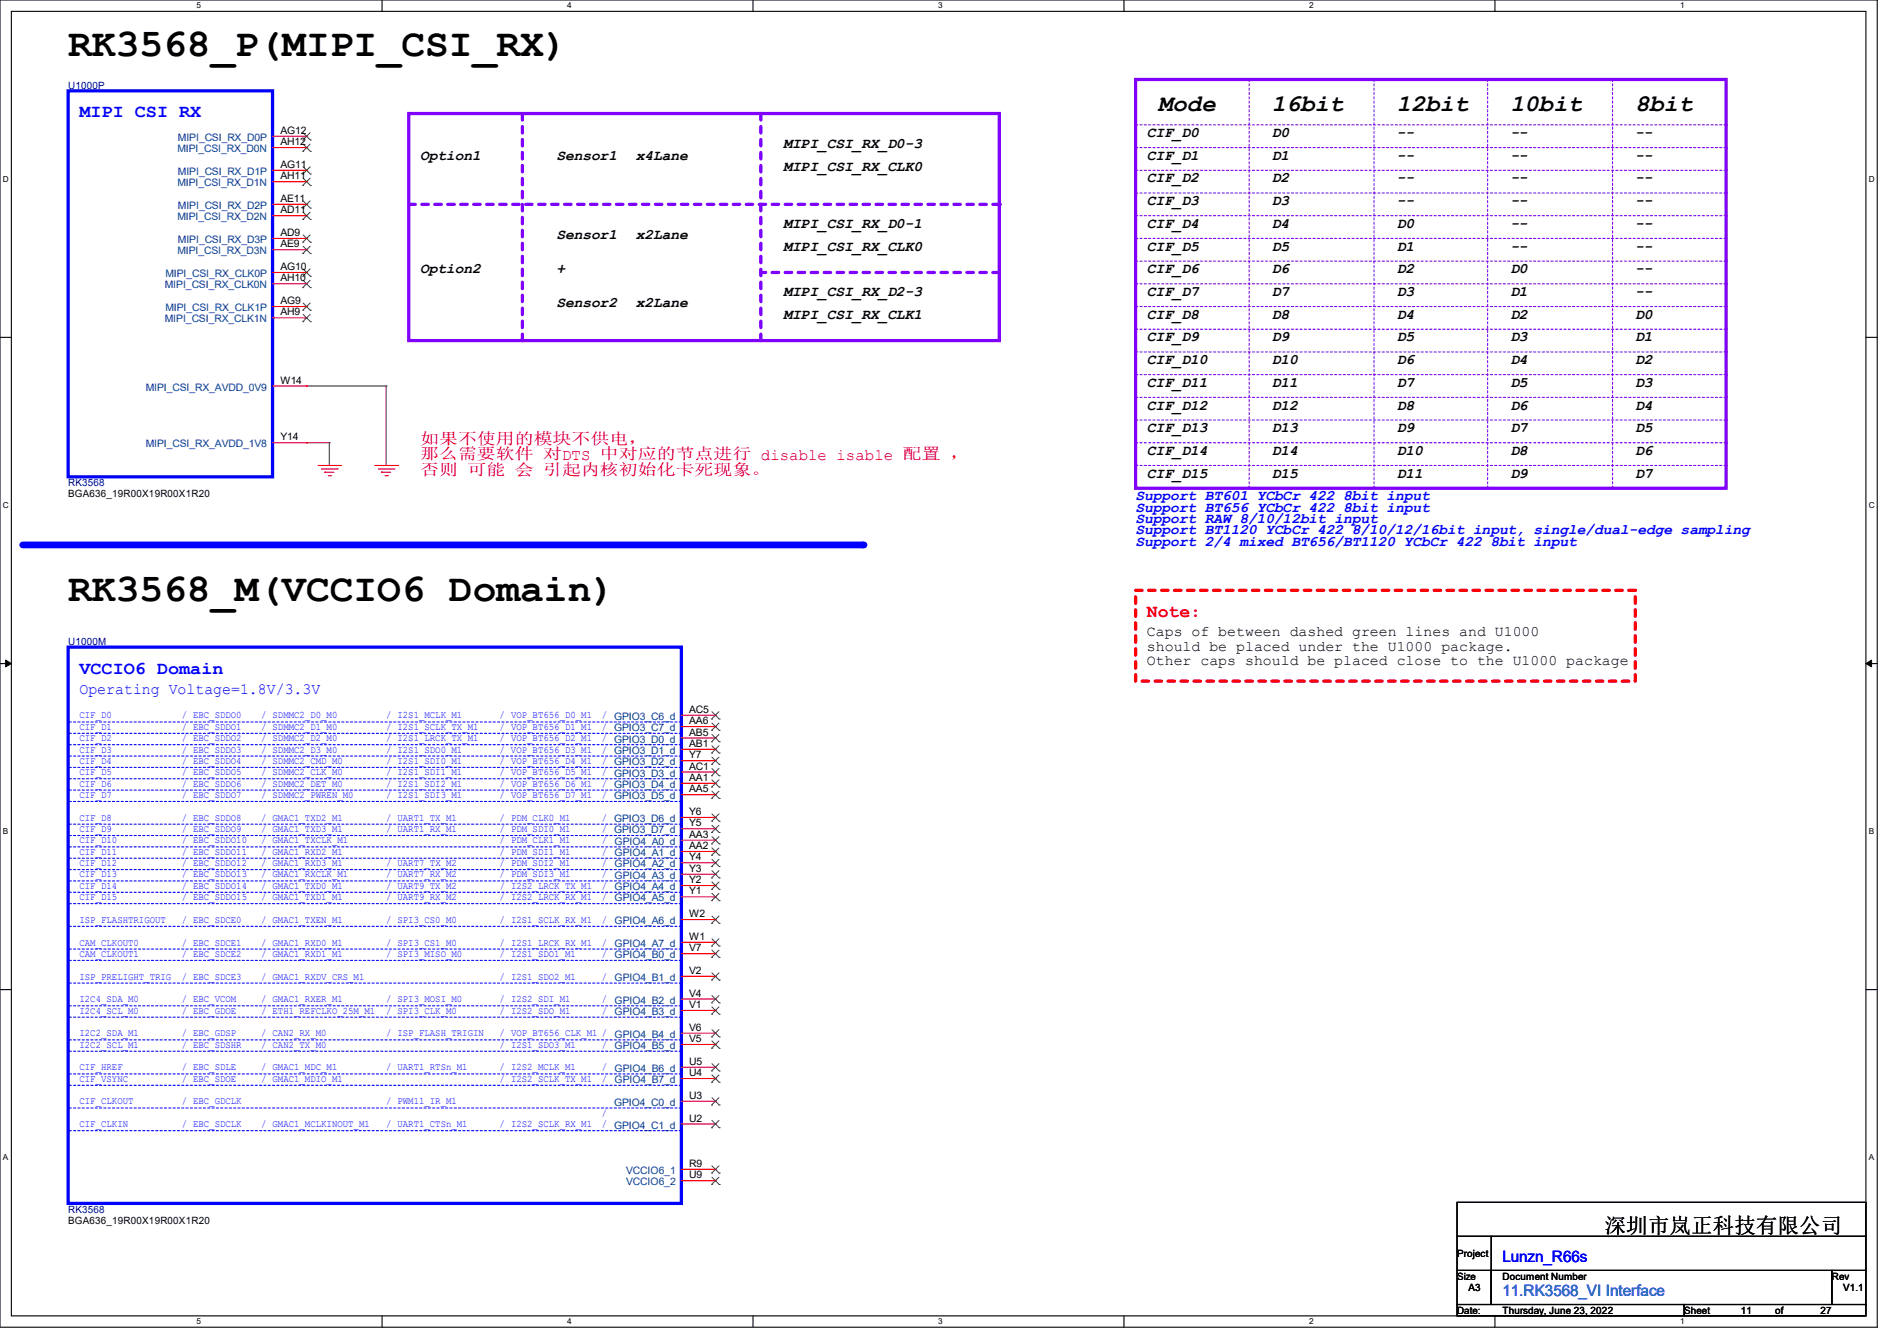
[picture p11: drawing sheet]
<svg xmlns="http://www.w3.org/2000/svg" width="297mm" height="210mm" viewBox="0 0 297 210" stroke-linecap="round" stroke-linejoin="round" font-family="sans-serif">
<defs><g id="words">
<g font-size="6.2">
<text x="10.7" y="8.8">RK3568_P(MIPI_CSI_RX)</text>
<text x="10.7" y="94.1">RK3568_M(VCCIO6 Domain)</text>
</g>
<g font-size="3.7">
<text x="181.4" y="17.4">Mode</text>
<text x="199.1" y="17.4">16bit</text>
<text x="218.7" y="17.4">12bit</text>
<text x="236.5" y="17.4">10bit</text>
<text x="256" y="17.4">8bit</text>
</g>
<text font-size="3.3" x="251.2" y="193.1">深圳市岚正科技有限公司</text>
<g font-size="2.8" fill="#00f">
<text x="12.4" y="18.4">MIPI CSI RX</text>
<text x="12.4" y="105.5">VCCIO6 Domain</text>
</g>
<text font-size="2.8" fill="#f00" x="179.6" y="96.6">Note:</text>
<g font-size="2.5" fill="#f00">
<text x="65.8" y="69.5">如果不使用的模块不供电，</text>
<text x="65.8" y="72">那么需要软件 对DTS 中对应的节点进行 disable isable 配置 ，</text>
<text x="65.8" y="74.4">否则 可能 会 引起内核初始化卡死现象。</text>
</g>
<g font-size="2.5" fill="#00f">
<text x="12.4" y="108.6">Operating Voltage=1.8V/3.3V</text>
<text x="235.2" y="197.7">Lunzn_R66s</text>
</g>
<text font-size="2.5" fill="#0080ff" x="235.2" y="203">11.RK3568_VI Interface</text>
<g font-size="2.3">
<text x="122.7" y="23.2">MIPI_CSI_RX_D0-3</text>
<text x="179.6" y="21.5">CIF_D0</text>
<text x="199.1" y="21.5">D0</text>
<text x="218.7" y="21.5">--</text>
<text x="236.5" y="21.5">--</text>
<text x="256" y="21.5">--</text>
<text x="65.8" y="25">Option1</text>
<text x="87.1" y="25">Sensor1</text>
<text x="99.6" y="25">x4Lane</text>
<text x="122.7" y="26.8">MIPI_CSI_RX_CLK0</text>
<text x="179.6" y="25">CIF_D1</text>
<text x="179.6" y="28.6">CIF_D2</text>
<text x="199.1" y="25">D1</text>
<text x="199.1" y="28.6">D2</text>
<text x="218.7" y="28.6">--</text>
<text x="218.7" y="25">--</text>
<text x="236.5" y="25">--</text>
<text x="236.5" y="28.6">--</text>
<text x="256" y="28.6">--</text>
<text x="256" y="25">--</text>
<text x="122.7" y="35.7">MIPI_CSI_RX_D0-1</text>
<text x="179.6" y="32.1">CIF_D3</text>
<text x="179.6" y="35.7">CIF_D4</text>
<text x="199.1" y="32.1">D3</text>
<text x="199.1" y="35.7">D4</text>
<text x="218.7" y="35.7">D0</text>
<text x="218.7" y="32.1">--</text>
<text x="236.5" y="32.1">--</text>
<text x="236.5" y="35.7">--</text>
<text x="256" y="35.7">--</text>
<text x="256" y="32.1">--</text>
<text x="87.1" y="37.5">Sensor1</text>
<text x="99.6" y="37.5">x2Lane</text>
<text x="122.7" y="39.2">MIPI_CSI_RX_CLK0</text>
<text x="179.6" y="39.2">CIF_D5</text>
<text x="199.1" y="39.2">D5</text>
<text x="218.7" y="39.2">D1</text>
<text x="236.5" y="39.2">--</text>
<text x="256" y="39.2">--</text>
<text x="65.8" y="42.8">Option2</text>
<text x="87.1" y="42.8">+</text>
<text x="122.7" y="46.4">MIPI_CSI_RX_D2-3</text>
<text x="179.6" y="42.8">CIF_D6</text>
<text x="179.6" y="46.4">CIF_D7</text>
<text x="199.1" y="42.8">D6</text>
<text x="199.1" y="46.4">D7</text>
<text x="218.7" y="42.8">D2</text>
<text x="218.7" y="46.4">D3</text>
<text x="236.5" y="42.8">D0</text>
<text x="236.5" y="46.4">D1</text>
<text x="256" y="42.8">--</text>
<text x="256" y="46.4">--</text>
<text x="87.1" y="48.1">Sensor2</text>
<text x="99.6" y="48.1">x2Lane</text>
<text x="122.7" y="49.9">MIPI_CSI_RX_CLK1</text>
<text x="179.6" y="49.9">CIF_D8</text>
<text x="179.6" y="53.5">CIF_D9</text>
<text x="199.1" y="49.9">D8</text>
<text x="199.1" y="53.5">D9</text>
<text x="218.7" y="49.9">D4</text>
<text x="218.7" y="53.5">D5</text>
<text x="236.5" y="49.9">D2</text>
<text x="236.5" y="53.5">D3</text>
<text x="256" y="49.9">D0</text>
<text x="256" y="53.5">D1</text>
<text x="179.6" y="57">CIF_D10</text>
<text x="199.1" y="57">D10</text>
<text x="218.7" y="57">D6</text>
<text x="236.5" y="57">D4</text>
<text x="256" y="57">D2</text>
<text x="179.6" y="60.6">CIF_D11</text>
<text x="179.6" y="64.1">CIF_D12</text>
<text x="199.1" y="60.6">D11</text>
<text x="199.1" y="64.1">D12</text>
<text x="218.7" y="60.6">D7</text>
<text x="218.7" y="64.1">D8</text>
<text x="236.5" y="60.6">D5</text>
<text x="236.5" y="64.1">D6</text>
<text x="256" y="60.6">D3</text>
<text x="256" y="64.1">D4</text>
<text x="179.6" y="67.7">CIF_D13</text>
<text x="179.6" y="71.2">CIF_D14</text>
<text x="199.1" y="67.7">D13</text>
<text x="199.1" y="71.2">D14</text>
<text x="218.7" y="67.7">D9</text>
<text x="218.7" y="71.2">D10</text>
<text x="236.5" y="67.7">D7</text>
<text x="236.5" y="71.2">D8</text>
<text x="256" y="67.7">D5</text>
<text x="256" y="71.2">D6</text>
<text x="179.6" y="74.8">CIF_D15</text>
<text x="199.1" y="74.8">D15</text>
<text x="218.7" y="74.8">D11</text>
<text x="236.5" y="74.8">D9</text>
<text x="256" y="74.8">D7</text>
<text x="179.6" y="99.7">Caps of between dashed green lines and U1000</text>
<text x="179.6" y="101.9">should be placed under the U1000 package.</text>
<text x="179.6" y="104.2">Other caps should be placed close to the U1000 package</text>
</g>
<g font-size="2.3" fill="#00f">
<text x="177.8" y="78.4">Support BT601 YCbCr 422 8bit input</text>
<text x="177.8" y="80.1">Support BT656 YCbCr 422 8bit input</text>
<text x="177.8" y="83.7">Support BT1120 YCbCr 422 8/10/12/16bit input, single/dual-edge sampling</text>
<text x="177.8" y="81.9">Support RAW 8/10/12bit input</text>
<text x="177.8" y="85.5">Support 2/4 mixed BT656/BT1120 YCbCr 422 8bit input</text>
</g>
<g font-size="1.6" fill="#000080">
<text x="10.7" y="13.9">U1000P</text>
<text x="10.7" y="76.1">RK3568</text>
<text x="10.7" y="101">U1000M</text>
<text x="10.7" y="189.9">RK3568</text>
</g>
<g font-size="1.6" fill="#004080">
<text x="27.8" y="23.8">MIPI_CSI_RX_D0N</text>
<text x="27.9" y="22.1">MIPI_CSI_RX_D0P</text>
<text x="27.8" y="29.2">MIPI_CSI_RX_D1N</text>
<text x="27.9" y="27.4">MIPI_CSI_RX_D1P</text>
<text x="27.8" y="34.5">MIPI_CSI_RX_D2N</text>
<text x="27.9" y="32.7">MIPI_CSI_RX_D2P</text>
<text x="27.8" y="39.8">MIPI_CSI_RX_D3N</text>
<text x="27.9" y="38.1">MIPI_CSI_RX_D3P</text>
<text x="25.8" y="45.2">MIPI_CSI_RX_CLK0N</text>
<text x="25.9" y="43.4">MIPI_CSI_RX_CLK0P</text>
<text x="25.8" y="50.5">MIPI_CSI_RX_CLK1N</text>
<text x="25.9" y="48.7">MIPI_CSI_RX_CLK1P</text>
<text x="22.8" y="61.2">MIPI_CSI_RX_AVDD_0V9</text>
<text x="22.8" y="70.1">MIPI_CSI_RX_AVDD_1V8</text>
<text x="96.2" y="132.3">GPIO4_A0_d</text>
<text x="96.2" y="134.1">GPIO4_A1_d</text>
<text x="96.2" y="135.8">GPIO4_A2_d</text>
<text x="96.2" y="137.6">GPIO4_A3_d</text>
<text x="96.2" y="139.4">GPIO4_A4_d</text>
<text x="96.2" y="141.2">GPIO4_A5_d</text>
<text x="96.2" y="144.7">GPIO4_A6_d</text>
<text x="96.2" y="148.3">GPIO4_A7_d</text>
<text x="96.2" y="150.1">GPIO4_B0_d</text>
<text x="96.2" y="153.6">GPIO4_B1_d</text>
<text x="96.2" y="157.2">GPIO4_B2_d</text>
<text x="96.2" y="159">GPIO4_B3_d</text>
<text x="96.2" y="162.5">GPIO4_B4_d</text>
<text x="96.2" y="164.3">GPIO4_B5_d</text>
<text x="96.2" y="167.9">GPIO4_B6_d</text>
<text x="96.1" y="173.2">GPIO4_C0_d</text>
<text x="96.2" y="169.6">GPIO4_B7_d</text>
<text x="98" y="183.9">VCCIO6_1</text>
<text x="98" y="185.6">VCCIO6_2</text>
</g>
<g font-size="1.6">
<text x="43.9" y="21">AG12</text>
<text x="43.9" y="22.7">AH12</text>
<text x="43.9" y="26.3">AG11</text>
<text x="43.9" y="28.1">AH11</text>
<text x="43.9" y="31.6">AE11</text>
<text x="43.9" y="33.4">AD11</text>
<text x="43.9" y="37">AD9</text>
<text x="43.9" y="38.7">AE9</text>
<text x="43.9" y="42.3">AG10</text>
<text x="43.9" y="44.1">AH10</text>
<text x="43.9" y="47.6">AG9</text>
<text x="43.9" y="49.4">AH9</text>
<text x="43.9" y="60.1">W14</text>
<text x="43.9" y="69">Y14</text>
<text x="10.7" y="77.9">BGA636_19R00X19R00X1R20</text>
<text x="107.9" y="111.6">AC5</text>
<text x="107.9" y="113.4">AA6</text>
<text x="107.9" y="115.2">AB5</text>
<text x="107.9" y="117">AB1</text>
<text x="107.9" y="118.7">Y7</text>
<text x="107.9" y="120.5">AC1</text>
<text x="107.9" y="122.3">AA1</text>
<text x="107.9" y="124.1">AA5</text>
<text x="107.9" y="127.6">Y6</text>
<text x="107.9" y="129.4">Y5</text>
<text x="107.9" y="131.2">AA3</text>
<text x="107.9" y="133">AA2</text>
<text x="107.9" y="134.7">Y4</text>
<text x="107.9" y="136.5">Y3</text>
<text x="107.9" y="138.3">Y2</text>
<text x="107.9" y="140.1">Y1</text>
<text x="107.9" y="143.6">W2</text>
<text x="107.9" y="147.2">W1</text>
<text x="107.9" y="149">V7</text>
<text x="107.9" y="152.5">V2</text>
<text x="107.9" y="156.1">V4</text>
<text x="107.9" y="157.9">V1</text>
<text x="107.9" y="161.4">V6</text>
<text x="107.9" y="163.2">V5</text>
<text x="107.9" y="166.8">U5</text>
<text x="107.9" y="168.5">U4</text>
<text x="107.9" y="172.1">U3</text>
<text x="107.9" y="175.6">U2</text>
<text x="107.9" y="182.8">R9</text>
<text x="107.9" y="184.5">U9</text>
<text x="10.7" y="191.7">BGA636_19R00X19R00X1R20</text>
<text x="228.1" y="196.8">Project</text>
<text x="228.1" y="200.4">Size</text>
<text x="229.9" y="202.2">A3</text>
<text x="235.2" y="200.4">Document Number</text>
<text x="286.8" y="200.4">Rev</text>
<text x="288.6" y="202.2">V1.1</text>
<text x="228.1" y="205.7">Date:</text>
<text x="235.2" y="205.7">Thursday, June 23, 2022</text>
<text x="263.7" y="205.7">Sheet</text>
<text x="272.6" y="205.7">11</text>
<text x="277.9" y="205.7">of</text>
<text x="285" y="205.7">27</text>
</g>
<g font-size="1.6" fill="#00f">
<text x="12.4" y="112.5">CIF_D0</text>
<text x="28.4" y="112.5">/ EBC_SDDO0</text>
<text x="40.9" y="112.5">/ SDMMC2_D0_M0</text>
<text x="60.5" y="112.5">/ I2S1_MCLK_M1</text>
<text x="78.2" y="112.5">/ VOP_BT656_D0_M1</text>
<text x="94.2" y="112.5">/ GPIO3_C6_d</text>
<text x="12.4" y="114.3">CIF_D1</text>
<text x="12.4" y="119.6">CIF_D4</text>
<text x="12.4" y="116.1">CIF_D2</text>
<text x="12.4" y="117.9">CIF_D3</text>
<text x="28.4" y="119.6">/ EBC_SDDO4</text>
<text x="28.4" y="117.9">/ EBC_SDDO3</text>
<text x="28.4" y="116.1">/ EBC_SDDO2</text>
<text x="28.4" y="114.3">/ EBC_SDDO1</text>
<text x="40.9" y="119.6">/ SDMMC2_CMD_M0</text>
<text x="40.9" y="114.3">/ SDMMC2_D1_M0</text>
<text x="40.9" y="116.1">/ SDMMC2_D2_M0</text>
<text x="40.9" y="117.9">/ SDMMC2_D3_M0</text>
<text x="60.5" y="117.9">/ I2S1_SDO0_M1</text>
<text x="60.5" y="116.1">/ I2S1_LRCK_TX_M1</text>
<text x="60.5" y="119.6">/ I2S1_SDI0_M1</text>
<text x="60.5" y="114.3">/ I2S1_SCLK_TX_M1</text>
<text x="78.2" y="116.1">/ VOP_BT656_D2_M1</text>
<text x="78.2" y="117.9">/ VOP_BT656_D3_M1</text>
<text x="78.2" y="114.3">/ VOP_BT656_D1_M1</text>
<text x="78.2" y="119.6">/ VOP_BT656_D4_M1</text>
<text x="94.2" y="119.6">/ GPIO3_D2_d</text>
<text x="94.2" y="117.9">/ GPIO3_D1_d</text>
<text x="94.2" y="116.1">/ GPIO3_D0_d</text>
<text x="94.2" y="114.3">/ GPIO3_C7_d</text>
<text x="12.4" y="125">CIF_D7</text>
<text x="12.4" y="123.2">CIF_D6</text>
<text x="12.4" y="121.4">CIF_D5</text>
<text x="28.4" y="123.2">/ EBC_SDDO6</text>
<text x="28.4" y="121.4">/ EBC_SDDO5</text>
<text x="28.4" y="125">/ EBC_SDDO7</text>
<text x="40.9" y="125">/ SDMMC2_PWREN_M0</text>
<text x="40.9" y="121.4">/ SDMMC2_CLK_M0</text>
<text x="40.9" y="123.2">/ SDMMC2_DET_M0</text>
<text x="60.5" y="121.4">/ I2S1_SDI1_M1</text>
<text x="60.5" y="125">/ I2S1_SDI3_M1</text>
<text x="60.5" y="123.2">/ I2S1_SDI2_M1</text>
<text x="78.2" y="121.4">/ VOP_BT656_D5_M1</text>
<text x="78.2" y="123.2">/ VOP_BT656_D6_M1</text>
<text x="78.2" y="125">/ VOP_BT656_D7_M1</text>
<text x="94.2" y="125">/ GPIO3_D5_d</text>
<text x="94.2" y="121.4">/ GPIO3_D3_d</text>
<text x="94.2" y="123.2">/ GPIO3_D4_d</text>
<text x="12.4" y="128.5">CIF_D8</text>
<text x="12.4" y="130.3">CIF_D9</text>
<text x="28.4" y="128.5">/ EBC_SDDO8</text>
<text x="28.4" y="130.3">/ EBC_SDDO9</text>
<text x="40.9" y="130.3">/ GMAC1_TXD3_M1</text>
<text x="40.9" y="128.5">/ GMAC1_TXD2_M1</text>
<text x="60.5" y="128.5">/ UART1_TX_M1</text>
<text x="60.5" y="130.3">/ UART1_RX_M1</text>
<text x="78.2" y="128.5">/ PDM_CLK0_M1</text>
<text x="78.2" y="130.3">/ PDM_SDI0_M1</text>
<text x="94.2" y="130.3">/ GPIO3_D7_d</text>
<text x="94.2" y="128.5">/ GPIO3_D6_d</text>
<text x="12.4" y="133.9">CIF_D11</text>
<text x="12.4" y="132.1">CIF_D10</text>
<text x="12.4" y="135.6">CIF_D12</text>
<text x="12.4" y="137.4">CIF_D13</text>
<text x="28.4" y="137.4">/ EBC_SDDO13</text>
<text x="28.4" y="135.6">/ EBC_SDDO12</text>
<text x="28.4" y="133.9">/ EBC_SDDO11</text>
<text x="28.4" y="132.1">/ EBC_SDDO10</text>
<text x="40.9" y="135.6">/ GMAC1_RXD3_M1</text>
<text x="40.9" y="137.4">/ GMAC1_RXCLK_M1</text>
<text x="40.9" y="132.1">/ GMAC1_TXCLK_M1</text>
<text x="40.9" y="133.9">/ GMAC1_RXD2_M1</text>
<text x="60.5" y="135.6">/ UART7_TX_M2</text>
<text x="60.5" y="137.4">/ UART7_RX_M2</text>
<text x="78.2" y="135.6">/ PDM_SDI2_M1</text>
<text x="78.2" y="133.9">/ PDM_SDI1_M1</text>
<text x="78.2" y="132.1">/ PDM_CLK1_M1</text>
<text x="78.2" y="137.4">/ PDM_SDI3_M1</text>
<text x="94.2" y="137.4">/</text>
<text x="94.2" y="132.1">/</text>
<text x="94.2" y="133.9">/</text>
<text x="94.2" y="135.6">/</text>
<text x="12.4" y="139.2">CIF_D14</text>
<text x="12.4" y="141">CIF_D15</text>
<text x="28.4" y="141">/ EBC_SDDO15</text>
<text x="28.4" y="139.2">/ EBC_SDDO14</text>
<text x="40.9" y="139.2">/ GMAC1_TXD0_M1</text>
<text x="40.9" y="141">/ GMAC1_TXD1_M1</text>
<text x="60.5" y="141">/ UART9_RX_M2</text>
<text x="60.5" y="139.2">/ UART9_TX_M2</text>
<text x="78.2" y="141">/ I2S2_LRCK_RX_M1</text>
<text x="78.2" y="139.2">/ I2S2_LRCK_TX_M1</text>
<text x="94.2" y="141">/</text>
<text x="94.2" y="139.2">/</text>
<text x="12.4" y="148.1">CAM_CLKOUT0</text>
<text x="12.4" y="149.9">CAM_CLKOUT1</text>
<text x="12.4" y="144.5">ISP_FLASHTRIGOUT</text>
<text x="28.4" y="149.9">/ EBC_SDCE2</text>
<text x="28.4" y="148.1">/ EBC_SDCE1</text>
<text x="28.4" y="144.5">/ EBC_SDCE0</text>
<text x="40.9" y="148.1">/ GMAC1_RXD0_M1</text>
<text x="40.9" y="149.9">/ GMAC1_RXD1_M1</text>
<text x="40.9" y="144.5">/ GMAC1_TXEN_M1</text>
<text x="60.5" y="144.5">/ SPI3_CS0_M0</text>
<text x="60.5" y="149.9">/ SPI3_MISO_M0</text>
<text x="60.5" y="148.1">/ SPI3_CS1_M0</text>
<text x="78.2" y="148.1">/ I2S1_LRCK_RX_M1</text>
<text x="78.2" y="144.5">/ I2S1_SCLK_RX_M1</text>
<text x="78.2" y="149.9">/ I2S1_SDO1_M1</text>
<text x="94.2" y="149.9">/</text>
<text x="94.2" y="144.5">/</text>
<text x="94.2" y="148.1">/</text>
<text x="12.4" y="153.4">ISP_PRELIGHT_TRIG</text>
<text x="28.4" y="153.4">/ EBC_SDCE3</text>
<text x="40.9" y="153.4">/ GMAC1_RXDV_CRS_M1</text>
<text x="78.2" y="153.4">/ I2S1_SDO2_M1</text>
<text x="94.2" y="153.4">/</text>
<text x="12.4" y="158.7">I2C4_SCL_M0</text>
<text x="12.4" y="157">I2C4_SDA_M0</text>
<text x="28.4" y="157">/ EBC_VCOM</text>
<text x="28.4" y="158.7">/ EBC_GDOE</text>
<text x="40.9" y="157">/ GMAC1_RXER_M1</text>
<text x="40.9" y="158.7">/ ETH1_REFCLKO_25M_M1</text>
<text x="60.5" y="157">/ SPI3_MOSI_M0</text>
<text x="60.5" y="158.7">/ SPI3_CLK_M0</text>
<text x="78.2" y="157">/ I2S2_SDI_M1</text>
<text x="78.2" y="158.7">/ I2S2_SDO_M1</text>
<text x="94.2" y="157">/</text>
<text x="94.2" y="158.7">/</text>
<text x="12.4" y="164.1">I2C2_SCL_M1</text>
<text x="12.4" y="167.6">CIF_HREF</text>
<text x="12.4" y="162.3">I2C2_SDA_M1</text>
<text x="28.4" y="164.1">/ EBC_SDSHR</text>
<text x="28.4" y="167.6">/ EBC_SDLE</text>
<text x="28.4" y="162.3">/ EBC_GDSP</text>
<text x="40.9" y="167.6">/ GMAC1_MDC_M1</text>
<text x="40.9" y="162.3">/ CAN2_RX_M0</text>
<text x="40.9" y="164.1">/ CAN2_TX_M0</text>
<text x="60.5" y="167.6">/ UART1_RTSn_M1</text>
<text x="60.5" y="162.3">/ ISP_FLASH_TRIGIN</text>
<text x="78.2" y="164.1">/ I2S1_SDO3_M1</text>
<text x="78.2" y="162.3">/ VOP_BT656_CLK_M1 /</text>
<text x="78.2" y="167.6">/ I2S2_MCLK_M1</text>
<text x="94.2" y="167.6">/</text>
<text x="94.2" y="164.1">/</text>
<text x="12.4" y="173">CIF_CLKOUT</text>
<text x="12.4" y="169.4">CIF_VSYNC</text>
<text x="28.4" y="169.4">/ EBC_SDOE</text>
<text x="28.4" y="173">/ EBC_GDCLK</text>
<text x="40.9" y="169.4">/ GMAC1_MDIO_M1</text>
<text x="60.5" y="173">/ PWM11_IR_M1</text>
<text x="78.2" y="169.4">/ I2S2_SCLK_TX_M1</text>
<text x="94.2" y="169.4">/</text>
<text x="12.4" y="176.5">CIF_CLKIN</text>
<text x="28.4" y="176.5">/ EBC_SDCLK</text>
<text x="40.9" y="176.5">/ GMAC1_MCLKINOUT_M1</text>
<text x="60.5" y="176.5">/ UART1_CTSn_M1</text>
<text x="78.2" y="176.5">/ I2S2_SCLK_RX_M1</text>
<text x="94.2" y="176.5">/ GPIO4_C1_d</text>
<text x="94.2" y="174.7">/</text>
</g>
<g font-size="1.3">
<text x="30.8" y="1.3">5</text>
<text x="88.8" y="1.3">4</text>
<text x="146.9" y="1.3">3</text>
<text x="205" y="1.3">2</text>
<text x="263.1" y="1.3">1</text>
<text x=".5" y="28.4">D</text>
<text x="292.6" y="28.4">D</text>
<text x=".5" y="79.5">C</text>
<text x="292.6" y="79.5">C</text>
<text x=".5" y="130.6">B</text>
<text x="292.6" y="130.6">B</text>
<text x=".5" y="181.7">A</text>
<text x="292.6" y="181.7">A</text>
<text x="30.8" y="207.4">5</text>
<text x="88.8" y="207.4">4</text>
<text x="146.9" y="207.4">3</text>
<text x="205" y="207.4">2</text>
<text x="263.1" y="207.4">1</text>
</g>
</g></defs>
<path d="M0 0h293.9v207.9h-293.9zM1.8 1.8h290.3v204.3h-290.3z" fill="none" stroke="#000" stroke-width=".17"/>
<g fill="#fff">
<path d="M30.8 .2h.7v1.4h-.7z"/>
<path d="M30.8 206.2h.7v1.4h-.7z"/>
</g>
<path d="M59.8 0v1.8M59.8 206.1v1.8" fill="none" stroke="#000" stroke-width=".17"/>
<g fill="#fff">
<path d="M88.8 .2h.7v1.4h-.7z"/>
<path d="M88.8 206.2h.7v1.4h-.7z"/>
</g>
<path d="M117.9 0v1.8M117.9 206.1v1.8" fill="none" stroke="#000" stroke-width=".17"/>
<g fill="#fff">
<path d="M146.9 .2h.7v1.4h-.7z"/>
<path d="M146.9 206.2h.7v1.4h-.7z"/>
</g>
<path d="M176 0v1.8M176 206.1v1.8" fill="none" stroke="#000" stroke-width=".17"/>
<g fill="#fff">
<path d="M205 .2h.7v1.4h-.7z"/>
<path d="M205 206.2h.7v1.4h-.7z"/>
</g>
<path d="M234.1 0v1.8M234.1 206.1v1.8" fill="none" stroke="#000" stroke-width=".17"/>
<g fill="#fff">
<path d="M263.1 .2h.6v1.4h-.6z"/>
<path d="M263.1 206.2h.6v1.4h-.6z"/>
<path d="M.5 27.3h.9v1.4h-.9z"/>
<path d="M292.6 27.3h.9v1.4h-.9z"/>
<path d="M.5 78.4h.9v1.4h-.9z"/>
<path d="M292.6 78.4h.9v1.4h-.9z"/>
</g>
<path d="M0 52.8h1.8M292.1 52.8h1.8" fill="none" stroke="#000" stroke-width=".17"/>
<g fill="#fff">
<path d="M.5 129.5h.8v1.4h-.8z"/>
<path d="M292.6 129.5h.8v1.4h-.8z"/>
</g>
<path d="M0 103.9h1.8M292.1 103.9h1.8" fill="none" stroke="#000" stroke-width=".17"/>
<path d="M.9 103.4l.9 .5-.9 .5zM292.1 103.9l.9-.5v1z" fill="#000" stroke="#000" stroke-width=".16"/>
<g fill="#fff">
<path d="M.5 180.5h.8v1.4h-.8z"/>
<path d="M292.6 180.5h.8v1.4h-.8z"/>
</g>
<path d="M0 155h1.8M292.1 155h1.8" fill="none" stroke="#000" stroke-width=".17"/>
<path d="M3.6 85.3h131.5" fill="none" stroke="#00f" stroke-width="1.1"/>
<circle cx="135.1" cy="85.3" r=".53" fill="#00f"/>
<path d="M177.8 92.5h78.2v14.2h-78.2z" fill="none" stroke="#f00" stroke-width=".51" stroke-dasharray="1 1"/>
<path d="M64 17.8h92.5v35.5h-92.5z" fill="none" stroke="#8000ff" stroke-width=".51"/>
<path d="M64 32h92.5" fill="none" stroke="#8000ff" stroke-width=".51" stroke-dasharray="1 1"/>
<circle cx="156.5" cy="32" r=".25" fill="#8000ff" stroke-dasharray="1 1"/>
<path d="M119.1 53.3v-35.5" fill="none" stroke="#8000ff" stroke-width=".51" stroke-dasharray="1 1"/>
<circle cx="119.1" cy="17.8" r=".25" fill="#8000ff" stroke-dasharray="1 1"/>
<path d="M156.5 42.7h-37.4" fill="none" stroke="#8000ff" stroke-width=".51" stroke-dasharray="1 1"/>
<circle cx="119.1" cy="42.7" r=".25" fill="#8000ff" stroke-dasharray="1 1"/>
<path d="M81.8 53.3v-35.5" fill="none" stroke="#8000ff" stroke-width=".51" stroke-dasharray="1 1"/>
<circle cx="81.8" cy="17.8" r=".25" fill="#8000ff" stroke-dasharray="1 1"/>
<path d="M177.8 12.4h92.5v64.1h-92.5z" fill="none" stroke="#8000ff" stroke-width=".51"/>
<g fill="none" stroke="#8000ff" stroke-width=".17" stroke-dasharray=".3 .3">
<path d="M177.8 19.6h92.5M195.6 12.4h.1M215.1 12.4h.1M232.9 12.4h.1M252.5 12.4h.1M270.3 19.6h.1M177.8 23.1h92.5M177.8 26.7h92.5M177.8 30.2h92.5M177.8 33.8h92.5M177.8 37.3h92.5M270.3 23.1h.1"/>
<path d="M270.3 26.7h.1M270.3 30.2h.1M270.3 33.8h.1M270.3 37.3h.1M177.8 48h92.5M177.8 44.4h92.5M177.8 40.9h92.5M177.8 51.6h92.5M177.8 58.7h92.5M177.8 55.1h92.5M270.3 48h.1M270.3 44.4h.1"/>
<path d="M270.3 40.9h.1M270.3 51.6h.1M270.3 58.7h.1M270.3 55.1h.1M177.8 65.8h92.5M177.8 62.2h92.5M177.8 72.9h92.5M177.8 69.3h92.5M195.6 76.5v-64.1M215.1 76.5v-64.1M232.9 76.5v-64.1M252.5 76.5v-64.1"/>
<path d="M270.3 65.8h.1M270.3 62.2h.1M270.3 72.9h.1M270.3 69.3h.1"/>
</g>
<path d="M48 60.5h.1M48 69.3h.1M48 60.5h12.5M48 69.3h3.6M51.6 69.3h.1M51.6 69.3v3.6M60.5 60.5h.1M60.5 60.5v12.4" fill="none" stroke="#800040" stroke-width=".17"/>
<g fill="none" stroke="#f00" stroke-width=".17">
<path d="M42.7 21.3h5.3M42.7 23.1h5.3M42.7 26.7h5.3M42.7 28.4h5.3M42.7 32h5.3M42.7 33.8h5.3M42.7 37.3h5.3M42.7 39.1h5.3M48 21.3h.1M48 23.1h.1M48 26.7h.1M48 28.4h.1"/>
<path d="M48 32h.1M48 33.8h.1M48 37.3h.1M48 39.1h.1M42.7 42.7h5.3M42.7 44.4h5.3M42.7 48h5.3M42.7 49.8h5.3M48 42.7h.1M48 44.4h.1M48 48h.1M48 49.8h.1"/>
<path d="M42.7 60.5h5.3M42.7 69.3h5.3M48 60.5h.1M48 69.3h.1M49.8 72.9h3.5M50.3 73.4h2.5M50.8 74h.1M50.8 74h1.5M51.4 74.5h.3M51.7 74.5h.1M52.8 73.4h.1M53.3 72.9h.1"/>
<path d="M58.7 72.9h3.5M59.2 73.4h2.5M59.7 74h.1M59.7 74h1.5M60.3 74.5h.3M60.6 74.5h.1M61.7 73.4h.1M62.2 72.9h.1M106.7 112h5.3M106.7 113.8h5.3M106.7 115.6h5.3M106.7 117.3h5.3"/>
<path d="M106.7 119.1h5.3M112 112h.1M112 113.8h.1M112 115.6h.1M112 117.3h.1M112 119.1h.1M106.7 120.9h5.3M106.7 122.7h5.3M106.7 124.5h5.3M106.7 128h5.3M106.7 129.8h5.3M106.7 131.6h5.3"/>
<path d="M106.7 133.3h5.3M106.7 135.1h5.3M106.7 136.9h5.3M106.7 138.7h5.3M112 120.9h.1M112 122.7h.1M112 124.5h.1M112 128h.1M112 129.8h.1M112 131.6h.1M112 133.3h.1M112 135.1h.1"/>
<path d="M112 136.9h.1M112 138.7h.1M106.7 140.5h5.3M106.7 144h5.3M106.7 147.6h5.3M106.7 149.4h5.3M106.7 152.9h5.3M106.7 156.5h5.3M106.7 158.2h5.3M112 140.5h.1M112 144h.1M112 147.6h.1"/>
<path d="M112 149.4h.1M112 152.9h.1M112 156.5h.1M112 158.2h.1M106.7 161.8h5.3M106.7 163.6h5.3M106.7 167.1h5.3M106.7 168.9h5.3M106.7 172.5h5.3M106.7 176h5.3M112 161.8h.1M112 163.6h.1"/>
<path d="M112 167.1h.1M112 168.9h.1M112 172.5h.1M112 176h.1M106.7 183.1h5.3M106.7 184.9h5.3M112 183.1h.1M112 184.9h.1"/>
</g>
<path d="M228.1 188.3h64v5.3h-64zM228.1 193.6h64v5.4h-64zM228.1 199h5.4v5.3h-5.4zM233.5 199h53.3v5.3h-53.3zM233.5 193.6h.1M233.5 193.6v5.4M286.8 199h5.3v5.3h-5.3zM228.1 204.3h35.6v1.8h-35.6zM263.7 204.3h28.4v1.8h-28.4z" fill="none" stroke="#000" stroke-width=".17"/>
<path d="M10.7 14.2h32v60.5h-32zM10.7 101.3h96v87.2h-96z" fill="none" stroke="#00f" stroke-width=".51"/>
<g fill="none" stroke="#804000" stroke-width=".16">
<path d="M47.4 21.9h.1M47.4 23.7h.1M47.4 27.3h.1M47.4 29h.1M47.4 32.6h.1M47.4 34.4h.1M47.4 37.9h.1M47.4 39.7h.1M47.5 20.8l1.1 1.1M47.5 22.6l1.1 1.1M47.5 26.1l1.1 1.2M47.5 27.9l1.1 1.1"/>
<path d="M47.5 31.5l1.1 1.1M47.5 33.2l1.1 1.2M47.5 36.8l1.1 1.1M47.5 38.6l1.1 1.1M48.6 20.8l-1.2 1.1M48.6 22.6l-1.2 1.1M48.6 26.1l-1.2 1.2M48.6 27.9l-1.2 1.1M48.6 31.5l-1.2 1.1M48.6 33.2l-1.2 1.2M48.6 36.8l-1.2 1.1M48.6 38.6l-1.2 1.1"/>
<path d="M48.6 21.9h.1M48.6 23.7h.1M48.6 27.3h.1M48.6 29h.1M48.6 32.6h.1M48.6 34.4h.1M48.6 37.9h.1M48.6 39.7h.1M47.4 43.3h.1M47.4 45h.1M47.4 48.6h.1M47.4 50.4h.1"/>
<path d="M47.5 42.1l1.1 1.2M47.5 43.9l1.1 1.1M47.5 47.5l1.1 1.1M47.5 49.2l1.1 1.2M48.6 42.1l-1.2 1.2M48.6 43.9l-1.2 1.1M48.6 47.5l-1.2 1.1M48.6 49.2l-1.2 1.2M48.6 43.3h.1M48.6 45h.1M48.6 48.6h.1M48.6 50.4h.1"/>
<path d="M111.4 112.6h.1M111.4 114.4h.1M111.4 116.2h.1M111.4 117.9h.1M111.4 119.7h.1M111.5 111.5l1.1 1.1M111.5 113.2l1.1 1.2M111.5 115l1.1 1.2M111.5 116.8l1.1 1.1M111.5 118.6l1.1 1.1M112.6 111.5l-1.2 1.1M112.6 113.2l-1.2 1.2"/>
<path d="M112.6 115l-1.2 1.2M112.6 116.8l-1.2 1.1M112.6 118.6l-1.2 1.1M112.6 112.6h.1M112.6 114.4h.1M112.6 116.2h.1M112.6 117.9h.1M112.6 119.7h.1M111.4 121.5h.1M111.4 123.3h.1M111.4 125.1h.1M111.4 128.6h.1"/>
<path d="M111.4 130.4h.1M111.4 132.2h.1M111.4 133.9h.1M111.4 135.7h.1M111.4 137.5h.1M111.4 139.3h.1M111.5 120.4l1.1 1.1M111.5 122.1l1.1 1.2M111.5 123.9l1.1 1.2M111.5 127.5l1.1 1.1M111.5 129.2l1.1 1.2M111.5 131l1.1 1.2"/>
<path d="M111.5 132.8l1.1 1.1M111.5 134.6l1.1 1.1M111.5 136.4l1.1 1.1M111.5 138.1l1.1 1.2M111.5 139.9l1.1 1.2M112.6 120.4l-1.2 1.1M112.6 122.1l-1.2 1.2M112.6 123.9l-1.2 1.2M112.6 127.5l-1.2 1.1M112.6 129.2l-1.2 1.2M112.6 131l-1.2 1.2M112.6 132.8l-1.2 1.1"/>
<path d="M112.6 134.6l-1.2 1.1M112.6 136.4l-1.2 1.1M112.6 138.1l-1.2 1.2M112.6 139.9l-1.2 1.2M112.6 121.5h.1M112.6 123.3h.1M112.6 125.1h.1M112.6 128.6h.1M112.6 130.4h.1M112.6 132.2h.1M112.6 133.9h.1M112.6 135.7h.1"/>
<path d="M112.6 137.5h.1M112.6 139.3h.1M111.4 141.1h.1M111.4 144.6h.1M111.4 148.2h.1M111.4 149.9h.1M111.4 153.5h.1M111.4 157.1h.1M111.4 158.8h.1M111.5 143.5l1.1 1.1M111.5 147l1.1 1.2M111.5 148.8l1.1 1.1"/>
<path d="M111.5 152.4l1.1 1.1M111.5 155.9l1.1 1.2M111.5 157.7l1.1 1.1M112.6 143.5l-1.2 1.1M112.6 147l-1.2 1.2M112.6 148.8l-1.2 1.1M112.6 152.4l-1.2 1.1M112.6 155.9l-1.2 1.2M112.6 157.7l-1.2 1.1M112.6 141.1h.1M112.6 144.6h.1M112.6 148.2h.1"/>
<path d="M112.6 149.9h.1M112.6 153.5h.1M112.6 157.1h.1M112.6 158.8h.1M111.4 162.4h.1M111.4 164.2h.1M111.4 167.7h.1M111.4 169.5h.1M111.4 173.1h.1M111.4 176.6h.1M111.5 161.2l1.1 1.2M111.5 163l1.1 1.2"/>
<path d="M111.5 166.6l1.1 1.1M111.5 168.4l1.1 1.1M111.5 171.9l1.1 1.2M111.5 175.5l1.1 1.1M112.6 161.2l-1.2 1.2M112.6 163l-1.2 1.2M112.6 166.6l-1.2 1.1M112.6 168.4l-1.2 1.1M112.6 171.9l-1.2 1.2M112.6 175.5l-1.2 1.1M112.6 162.4h.1M112.6 164.2h.1"/>
<path d="M112.6 167.7h.1M112.6 169.5h.1M112.6 173.1h.1M112.6 176.6h.1M111.4 183.7h.1M111.4 185.5h.1M111.5 182.6l1.1 1.1M111.5 184.4l1.1 1.1M112.6 182.6l-1.2 1.1M112.6 184.4l-1.2 1.1M112.6 183.7h.1M112.6 185.5h.1"/>
</g>
<g fill="none" stroke="#00f" stroke-width=".17" stroke-dasharray=".3 .3">
<path d="M10.7 116.6h.1M10.7 113.1h.1M10.7 118.4h.1M10.7 114.9h.1M106.7 116.6h-96M106.7 113.1h-96M106.7 118.4h-96M106.7 114.9h-96M10.7 139.7h.1M10.7 129.1h.1M10.7 125.5h.1M10.7 138h.1"/>
<path d="M10.7 122h.1M10.7 136.2h.1M10.7 120.2h.1M10.7 134.4h.1M10.7 130.9h.1M10.7 123.7h.1M10.7 132.6h.1M106.7 139.7h-96M106.7 129.1h-96M106.7 125.5h-96M106.7 138h-96M106.7 122h-96"/>
<path d="M106.7 136.2h-96M106.7 120.2h-96M106.7 134.4h-96M106.7 130.9h-96M106.7 123.7h-96M106.7 132.6h-96M10.7 148.6h.1M10.7 141.5h.1M10.7 145.1h.1M10.7 159.3h.1M10.7 154h.1M10.7 157.5h.1"/>
<path d="M10.7 150.4h.1M106.7 148.6h-96M106.7 141.5h-96M106.7 145.1h-96M106.7 159.3h-96M106.7 154h-96M106.7 157.5h-96M106.7 150.4h-96M10.7 170h.1M10.7 173.5h.1M10.7 168.2h.1M10.7 164.6h.1"/>
<path d="M10.7 177.1h.1M10.7 162.9h.1M106.7 170h-96M106.7 173.5h-96M106.7 168.2h-96M106.7 164.6h-96M106.7 177.1h-96M106.7 162.9h-96"/>
</g>
<use href="#words"/>
</svg>
